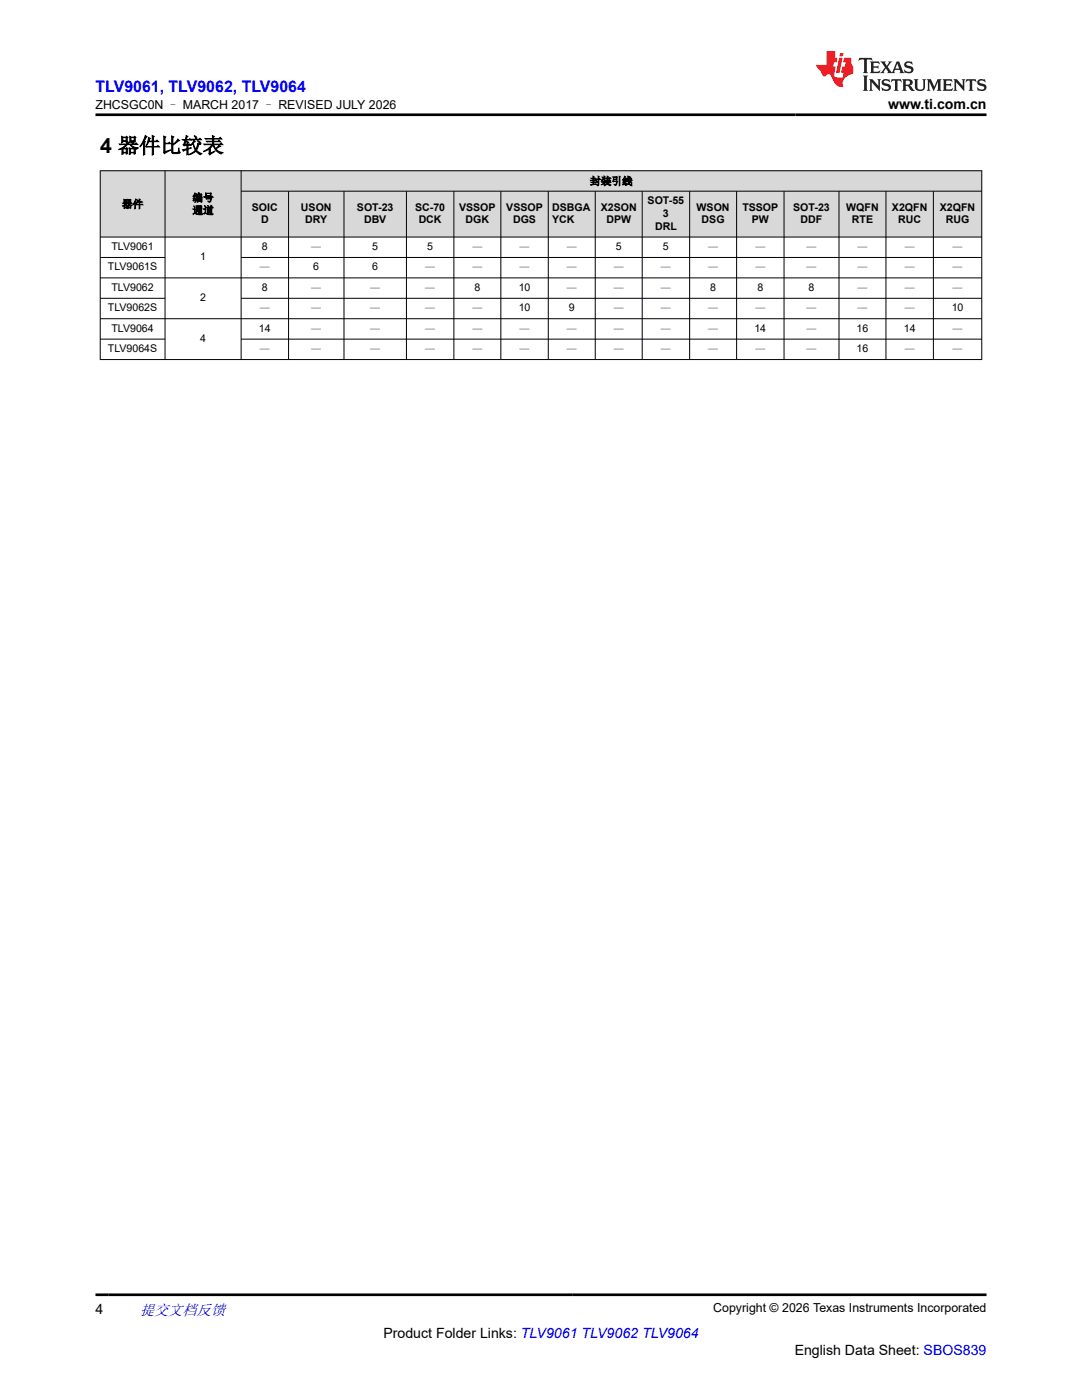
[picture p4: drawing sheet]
<svg xmlns="http://www.w3.org/2000/svg" width="216mm" height="279mm" viewBox="0 0 216 279" stroke-linecap="round" stroke-linejoin="round" font-family="sans-serif">
<defs><g id="words">
<text font-size="4.2" x="20" y="30.5">4 器件比较表</text>
<text font-size="3.2" fill="#00f" x="19.1" y="18.3">TLV9061, TLV9062, TLV9064</text>
<text font-size="3" fill="#00f" x="27.9" y="262.4">提交文档反馈</text>
<g font-size="2.8">
<text x="177.2" y="21.7">www.ti.com.cn</text>
<text x="19.1" y="262.1">4</text>
<text x="76.5" y="266.9">Product Folder Links: TLV9061 TLV9062 TLV9064</text>
<text x="158.6" y="270.3">English Data Sheet: SBOS839</text>
</g>
<g font-size="2.5">
<text x="19.1" y="21.8">ZHCSGC0N – MARCH 2017 – REVISED JULY 2026</text>
<text x="142.3" y="261.8">Copyright © 2026 Texas Instruments Incorporated</text>
</g>
<g font-size="2.1">
<text x="24.4" y="41.5">器件</text>
<text x="38.4" y="40.2">编号</text>
<text x="117.8" y="36.9">封装引线</text>
<text x="129.2" y="40.7">SOT-55</text>
<text x="38.4" y="42.7">通道</text>
<text x="50.3" y="42">SOIC</text>
<text x="52.1" y="44.5">D</text>
<text x="60" y="42">USON</text>
<text x="60.9" y="44.5">DRY</text>
<text x="71.2" y="42">SOT-23</text>
<text x="72.6" y="44.5">DBV</text>
<text x="82.8" y="42">SC-70</text>
<text x="83.5" y="44.5">DCK</text>
<text x="91.6" y="42">VSSOP</text>
<text x="92.9" y="44.5">DGK</text>
<text x="101" y="42">VSSOP</text>
<text x="102.4" y="44.5">DGS</text>
<text x="110.2" y="42">DSBGA</text>
<text x="110.2" y="44.5">YCK</text>
<text x="119.9" y="42">X2SON</text>
<text x="121" y="44.5">DPW</text>
<text x="130.7" y="45.8">DRL</text>
<text x="132.3" y="43.3">3</text>
<text x="139" y="42">WSON</text>
<text x="140" y="44.5">DSG</text>
<text x="148.1" y="42">TSSOP</text>
<text x="150" y="44.5">PW</text>
<text x="158.3" y="42">SOT-23</text>
<text x="159.8" y="44.5">DDF</text>
<text x="168.9" y="42">WQFN</text>
<text x="170" y="44.5">RTE</text>
<text x="178" y="42">X2QFN</text>
<text x="179.2" y="44.5">RUC</text>
<text x="187.5" y="42">X2QFN</text>
<text x="188.7" y="44.5">RUG</text>
<text x="21.5" y="54">TLV9061S</text>
<text x="22.3" y="49.9">TLV9061</text>
<text x="39.9" y="51.9">1</text>
<text x="52.3" y="49.9">8</text>
<text x="62" y="50.1">—</text>
<text x="62.5" y="54">6</text>
<text x="74.3" y="49.9">5</text>
<text x="74.3" y="54">6</text>
<text x="85.2" y="49.9">5</text>
<text x="94.2" y="50.1">—</text>
<text x="103.6" y="50.1">—</text>
<text x="113" y="50.1">—</text>
<text x="122.9" y="49.9">5</text>
<text x="132.3" y="49.9">5</text>
<text x="141.2" y="50.1">—</text>
<text x="150.7" y="50.1">—</text>
<text x="160.9" y="50.1">—</text>
<text x="171" y="50.1">—</text>
<text x="180.5" y="50.1">—</text>
<text x="190" y="50.1">—</text>
<text x="22.3" y="58">TLV9062</text>
<text x="51.8" y="54.2">—</text>
<text x="52.3" y="58">8</text>
<text x="62" y="58.3">—</text>
<text x="73.8" y="58.3">—</text>
<text x="84.8" y="54.2">—</text>
<text x="84.8" y="58.3">—</text>
<text x="94.2" y="54.2">—</text>
<text x="94.7" y="58">8</text>
<text x="103.5" y="58">10</text>
<text x="103.6" y="54.2">—</text>
<text x="113" y="54.2">—</text>
<text x="113" y="58.3">—</text>
<text x="122.4" y="54.2">—</text>
<text x="122.4" y="58.3">—</text>
<text x="131.8" y="54.2">—</text>
<text x="131.8" y="58.3">—</text>
<text x="141.2" y="54.2">—</text>
<text x="141.7" y="58">8</text>
<text x="150.7" y="54.2">—</text>
<text x="151.1" y="58">8</text>
<text x="160.9" y="54.2">—</text>
<text x="161.3" y="58">8</text>
<text x="171" y="54.2">—</text>
<text x="171" y="58.3">—</text>
<text x="180.5" y="54.2">—</text>
<text x="180.5" y="58.3">—</text>
<text x="190" y="54.2">—</text>
<text x="190" y="58.3">—</text>
<text x="21.5" y="62.1">TLV9062S</text>
<text x="39.9" y="60.1">2</text>
<text x="51.8" y="62.3">—</text>
<text x="62" y="62.3">—</text>
<text x="73.8" y="62.3">—</text>
<text x="84.8" y="62.3">—</text>
<text x="94.2" y="62.3">—</text>
<text x="103.5" y="62.1">10</text>
<text x="113.5" y="62.1">9</text>
<text x="122.4" y="62.3">—</text>
<text x="131.8" y="62.3">—</text>
<text x="141.2" y="62.3">—</text>
<text x="150.7" y="62.3">—</text>
<text x="160.9" y="62.3">—</text>
<text x="171" y="62.3">—</text>
<text x="180.5" y="62.3">—</text>
<text x="189.9" y="62.1">10</text>
<text x="21.5" y="70.3">TLV9064S</text>
<text x="22.3" y="66.2">TLV9064</text>
<text x="39.9" y="68.2">4</text>
<text x="51.7" y="66.2">14</text>
<text x="51.8" y="70.5">—</text>
<text x="62" y="66.4">—</text>
<text x="62" y="70.5">—</text>
<text x="73.8" y="66.4">—</text>
<text x="73.8" y="70.5">—</text>
<text x="84.8" y="66.4">—</text>
<text x="84.8" y="70.5">—</text>
<text x="94.2" y="66.4">—</text>
<text x="94.2" y="70.5">—</text>
<text x="103.6" y="66.4">—</text>
<text x="103.6" y="70.5">—</text>
<text x="113" y="66.4">—</text>
<text x="113" y="70.5">—</text>
<text x="122.4" y="66.4">—</text>
<text x="122.4" y="70.5">—</text>
<text x="131.8" y="66.4">—</text>
<text x="131.8" y="70.5">—</text>
<text x="141.2" y="66.4">—</text>
<text x="141.2" y="70.5">—</text>
<text x="150.5" y="66.2">14</text>
<text x="150.7" y="70.5">—</text>
<text x="160.9" y="66.4">—</text>
<text x="160.9" y="70.5">—</text>
<text x="170.9" y="66.2">16</text>
<text x="170.9" y="70.3">16</text>
<text x="180.3" y="66.2">14</text>
<text x="180.5" y="70.5">—</text>
<text x="190" y="66.4">—</text>
<text x="190" y="70.5">—</text>
</g>
</g></defs>
<g fill="#d8d8d8">
<path d="M20 34.1h175.9v4.1h-175.9z" fill-rule="evenodd"/>
<path d="M20.1 34.1h12.8v13.1h-12.8z" fill-rule="evenodd"/>
<path d="M33 34.1h15.1v13.1h-15.1z" fill-rule="evenodd"/>
<path d="M48.2 34.1h147.6v4h-147.6z" fill-rule="evenodd"/>
<path d="M48.2 38.2h9.3v9h-9.3z" fill-rule="evenodd"/>
<path d="M57.6 38.2h11v9h-11z" fill-rule="evenodd"/>
<path d="M68.7 38.2h12.3v9h-12.3z" fill-rule="evenodd"/>
<path d="M81.2 38.2h9.3v9h-9.3z" fill-rule="evenodd"/>
<path d="M90.6 38.2h9.3v9h-9.3z" fill-rule="evenodd"/>
<path d="M100 38.2h9.3v9h-9.3z" fill-rule="evenodd"/>
<path d="M109.5 38.2h9.2v9h-9.2z" fill-rule="evenodd"/>
<path d="M118.8 38.2h9.3v9h-9.3z" fill-rule="evenodd"/>
<path d="M128.2 38.2h9.3v9h-9.3z" fill-rule="evenodd"/>
<path d="M137.7 38.2h9.2v9h-9.2z" fill-rule="evenodd"/>
<path d="M147 38.2h9.4v9h-9.4z" fill-rule="evenodd"/>
<path d="M156.5 38.2h10.8v9h-10.8z" fill-rule="evenodd"/>
<path d="M167.5 38.2h9.2v9h-9.2z" fill-rule="evenodd"/>
<path d="M176.8 38.2h9.4v9h-9.4z" fill-rule="evenodd"/>
<path d="M186.3 38.2h9.5v9h-9.5z" fill-rule="evenodd"/>
</g>
<g fill="none" stroke="#000" stroke-width=".2">
<path d="M19.9 34.1h176.1M20 34v37.8M32.9 34v37.8M48.1 34v37.8M48.1 38.2h147.9M57.6 38.2v33.6M68.6 38.2v33.6M81.1 38.2v33.6M90.6 38.2v33.6M99.9 38.2v33.6M109.4 38.2v33.6M118.8 38.2v33.6"/>
<path d="M128.1 38.2v33.6M137.6 38.2v33.6M147 38.2v33.6M156.4 38.2v33.6M167.4 38.2v33.6M176.8 38.2v33.6M186.2 38.2v33.6M195.9 34v37.8M19.9 51.4h13.1M19.9 55.5h176.1M19.9 59.5h13.1M48.1 51.4h147.9"/>
<path d="M48.1 59.5h147.9M196 47.3h-176.1M19.9 63.6h176.1M19.9 67.7h13.1M19.9 71.8h176.1M48.1 67.7h147.9"/>
</g>
<path d="M171.5 11.6l-.2 .5 .5-.2h.6v.1v2.2l-.2 .4h1l-.2-.4v-2.2v-.1h.5l.6 .2-.2-.5zM173.6 12.3l.2 .4v1.5l-.2 .4h1.9l.1-.6a1.08 1.08 0 0 1-1.3 .2v-.7h.6l.4 .2v-.7l-.4 .2h-.6v-.5l.2-.2a1 1 0 0 1 1 .3l-.1-.5zM175.7 12.3l.9 1.1-1 1.2h.9l-.2-.2 .5-.8 .4 .8-.2 .2h1.6l-.2-.2 .2-.5h.9l.1 .5-.1 .2h.9l-.2-.3-.8-2h-.5l-.9 2.2-.9-1.1 .9-1.1h-.8l.2 .2-.4 .6-.4-.6 .2-.2zM179 12.7l.4 1h-.7zM180.7 12.4a.65 .65 0 0 0-.2 .7 .65 .65 0 0 0 .6 .5l.6 .1 .1 .3a.79 .79 0 0 1-.7 .4 .79 .79 0 0 1-.7-.5l.1 .7 .2-.1a.93 .93 0 0 0 1.1 .1 .93 .93 0 0 0 .4-1 1.46 1.46 0 0 0-1.2-.6l-.1-.3a1.09 1.09 0 0 1 1.2 .2l-.2-.6-.1 .1-.5-.2zM172.2 15.1l.2 .4v2.2l-.2 .4h1l-.2-.4v-2.2l.2-.4zM173.4 15.8l.2 .4v1.5l-.2 .4h.8l-.3-.4 .1-1.3 1.6 1.8v-2l.2-.4h-.7l.1 .2 .1 1.1-1.2-1.3zM176.2 15.9a.65 .65 0 0 0-.2 .8 .65 .65 0 0 0 .6 .4l.6 .2 .1 .2a.79 .79 0 0 1-.7 .4 .79 .79 0 0 1-.7-.5l.1 .7 .2-.1a.93 .93 0 0 0 1.1 .1 .93 .93 0 0 0 .4-.9 1.46 1.46 0 0 0-1.2-.6l-.1-.4a1.09 1.09 0 0 1 1.2 .2l-.1-.6-.2 .1-.5-.1zM177.9 15.8l-.1 .6a.63 .63 0 0 1 .8-.3v1.6l-.3 .4h1l-.2-.4v-1.6a.66 .66 0 0 1 .8 .3l-.1-.6zM180 15.8l.2 .4v1.5l-.2 .4h1l-.2-.2-.1-.7h.5l.1 .2a.79 .79 0 0 0 1.2 .6l-1-.9a.61 .61 0 0 0 .6-.6 .61 .61 0 0 0-.5-.7zM180.8 16.1h.1a.47 .47 0 0 1 .5 .1 .47 .47 0 0 1 .1 .5l-.1 .1-.7 .1zM182.3 15.8l.2 .2a2.27 2.27 0 0 0 .4 2 1.04 1.04 0 0 0 1.7-.7v-1.3l.2-.2h-.8l.2 .4v1.1a.6 .6 0 0 1-.6 .6 .6 .6 0 0 1-.6-.6v-1.1l.3-.4zM184.9 15.8l.2 .4v1.5l-.2 .4h.8l-.3-.4v-1.4l.9 1.9 .9-1.9v1.4l-.3 .4h1l-.2-.4v-1.5l.2-.4h-.8l-.7 1.5-.6-1.5zM188.1 15.8l.2 .4v1.5l-.2 .4h1.9l.1-.6a1.09 1.09 0 0 1-1.3 .2v-.7h.6l.4 .2v-.6l-.4 .2h-.6v-.6l.2-.1a1.01 1.01 0 0 1 1 .3l-.1-.6zM190.2 15.8l.3 .4v1.5l-.3 .4h.8l-.2-.4v-1.3l1.6 1.8v-2l.2-.4h-.7l.2 .2v1.1l-1.2-1.3zM192.8 15.8l-.1 .6a.63 .63 0 0 1 .8-.3v1.6l-.3 .4h1l-.2-.4v-1.6a.66 .66 0 0 1 .8 .3l-.1-.6zM195.2 15.9a.65 .65 0 0 0-.2 .8 .65 .65 0 0 0 .6 .4l.6 .2 .2 .2a.79 .79 0 0 1-.7 .4 .79 .79 0 0 1-.7-.5l.1 .7 .2-.1a.93 .93 0 0 0 1 .1 .93 .93 0 0 0 .5-.9 1.46 1.46 0 0 0-1.3-.6v-.4a1.09 1.09 0 0 1 1.2 .2l-.2-.6-.2 .1-.5-.1z" fill="#231f20"/>
<path d="M164.9 10.2v2.8h-2l.1 .3 .8 1a.95 .95 0 0 0 1 .9 .59 .59 0 0 1 .5-.4 .59 .59 0 0 1 .5 .4l.4 .7a1.59 1.59 0 0 0 2.1 1.4 1.61 1.61 0 0 1 1-2.3l1-.3-.1-1.5a1.59 1.59 0 0 1-.3-1.7h-1.5l-.2 .9h.6l-.2 .9h-.5l-.2 1v.2l.4 .1-.1 .9h-.7a.73 .73 0 0 1-1-.7l.3-1.5h-.5l.1-.9h.5l.2-.9h-.5v-1.3zM167.4 11.5l-.6 3.1h.7l.6-3.1zM167.6 10.6l-.1 .6h.7l.1-.6z" fill="#ed1c24"/>
<path d="M19.1 22.9h177.8M19.1 258.4h177.8" fill="none" stroke="#000" stroke-width=".53"/>
<use href="#words"/>
</svg>
